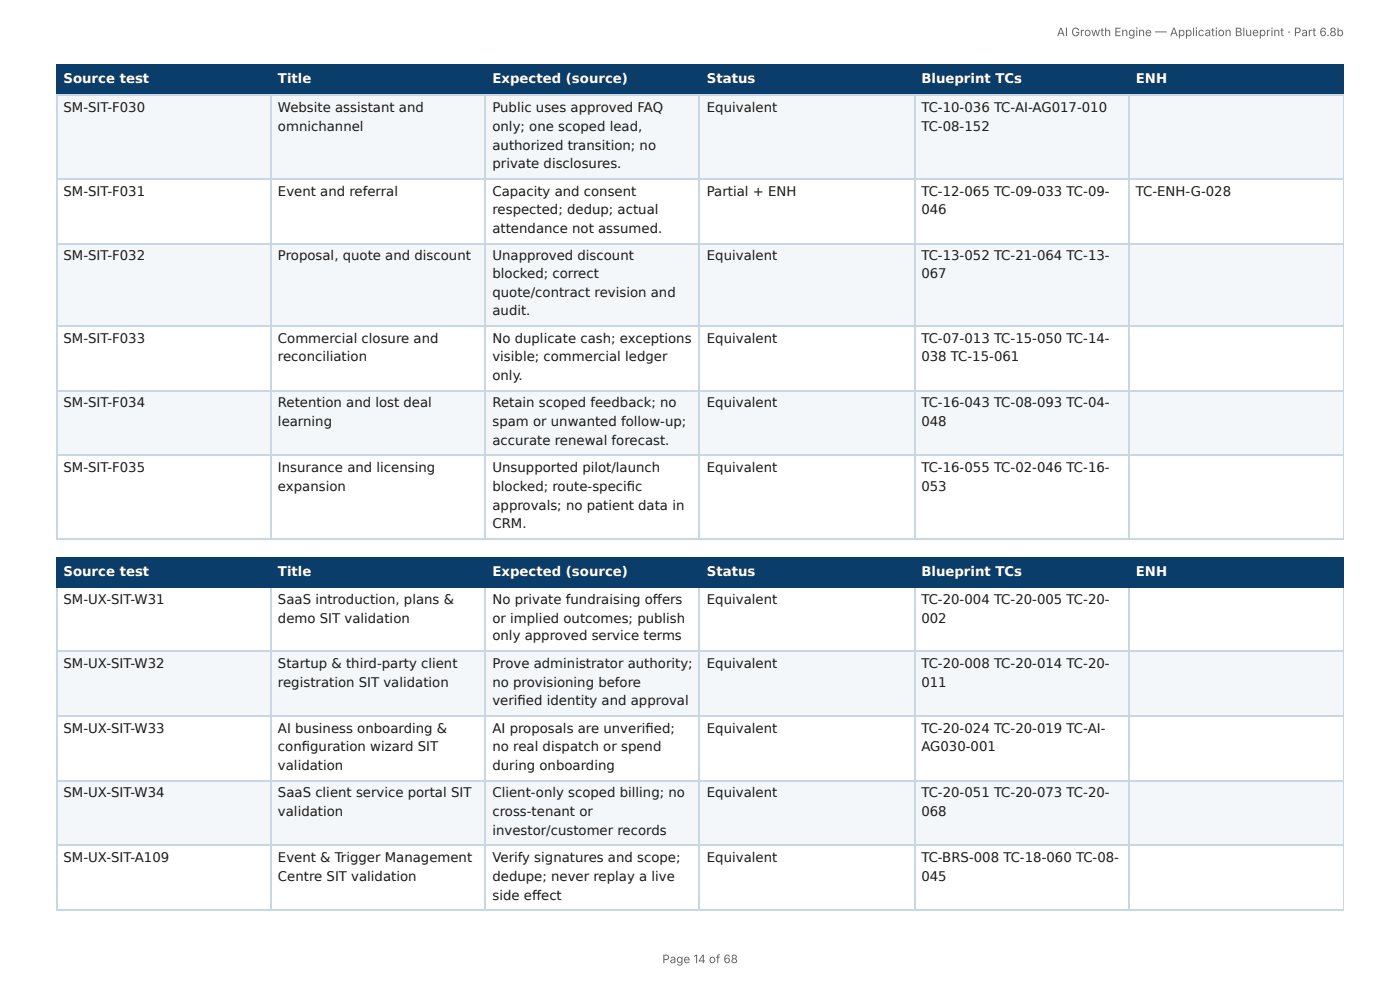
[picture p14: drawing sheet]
<svg xmlns="http://www.w3.org/2000/svg" width="297mm" height="210mm" viewBox="0 0 297 210" stroke-linecap="round" stroke-linejoin="round" font-family="sans-serif">
<defs><g id="words">
<g font-size="2.8" fill="#fff">
<text x="13.5" y="17.7">Source test</text>
<text x="59" y="17.7">Title</text>
<text x="104.6" y="17.7">Expected (source)</text>
<text x="150.1" y="17.7">Status</text>
<text x="195.7" y="17.7">Blueprint TCs</text>
<text x="241.2" y="17.7">ENH</text>
<text x="13.5" y="122.2">Source test</text>
<text x="59" y="122.2">Title</text>
<text x="104.6" y="122.2">Expected (source)</text>
<text x="150.1" y="122.2">Status</text>
<text x="195.7" y="122.2">Blueprint TCs</text>
<text x="241.2" y="122.2">ENH</text>
</g>
<g font-size="2.8" fill="#1a1a1a">
<text x="13.5" y="23.8">SM-SIT-F030</text>
<text x="59" y="23.8">Website assistant and</text>
<text x="104.6" y="23.8">Public uses approved FAQ</text>
<text x="150.1" y="23.8">Equivalent</text>
<text x="195.7" y="23.8">TC-10-036 TC-AI-AG017-010</text>
<text x="59" y="27.8">omnichannel</text>
<text x="104.6" y="27.8">only; one scoped lead,</text>
<text x="195.7" y="27.8">TC-08-152</text>
<text x="104.6" y="31.8">authorized transition; no</text>
<text x="104.6" y="35.7">private disclosures.</text>
<text x="13.5" y="41.5">SM-SIT-F031</text>
<text x="59" y="41.5">Event and referral</text>
<text x="104.6" y="41.5">Capacity and consent</text>
<text x="150.1" y="41.5">Partial + ENH</text>
<text x="195.7" y="41.5">TC-12-065 TC-09-033 TC-09-</text>
<text x="241.2" y="41.5">TC-ENH-G-028</text>
<text x="104.6" y="45.5">respected; dedup; actual</text>
<text x="195.7" y="45.5">046</text>
<text x="104.6" y="49.5">attendance not assumed.</text>
<text x="13.5" y="55.3">SM-SIT-F032</text>
<text x="59" y="55.3">Proposal, quote and discount</text>
<text x="104.6" y="55.3">Unapproved discount</text>
<text x="104.6" y="59">blocked; correct</text>
<text x="150.1" y="55.3">Equivalent</text>
<text x="195.7" y="55.3">TC-13-052 TC-21-064 TC-13-</text>
<text x="195.7" y="59">067</text>
<text x="104.6" y="63">quote/contract revision and</text>
<text x="104.6" y="66.9">audit.</text>
<text x="13.5" y="72.8">SM-SIT-F033</text>
<text x="59" y="72.8">Commercial closure and</text>
<text x="59" y="76.7">reconciliation</text>
<text x="104.6" y="72.8">No duplicate cash; exceptions</text>
<text x="104.6" y="76.7">visible; commercial ledger</text>
<text x="150.1" y="72.8">Equivalent</text>
<text x="195.7" y="72.8">TC-07-013 TC-15-050 TC-14-</text>
<text x="195.7" y="76.7">038 TC-15-061</text>
<text x="104.6" y="80.7">only.</text>
<text x="13.5" y="86.5">SM-SIT-F034</text>
<text x="59" y="86.5">Retention and lost deal</text>
<text x="104.6" y="86.5">Retain scoped feedback; no</text>
<text x="150.1" y="86.5">Equivalent</text>
<text x="195.7" y="86.5">TC-16-043 TC-08-093 TC-04-</text>
<text x="59" y="90.5">learning</text>
<text x="104.6" y="90.5">spam or unwanted follow-up;</text>
<text x="104.6" y="94.5">accurate renewal forecast.</text>
<text x="195.7" y="90.5">048</text>
<text x="13.5" y="100.3">SM-SIT-F035</text>
<text x="59" y="100.3">Insurance and licensing</text>
<text x="104.6" y="100.3">Unsupported pilot/launch</text>
<text x="150.1" y="100.3">Equivalent</text>
<text x="195.7" y="100.3">TC-16-055 TC-02-046 TC-16-</text>
<text x="59" y="104.2">expansion</text>
<text x="104.6" y="104.2">blocked; route-specifi c</text>
<text x="195.7" y="104.2">053</text>
<text x="104.6" y="108.2">approvals; no patient data in</text>
<text x="104.6" y="112.2">CRM.</text>
<text x="13.5" y="128.3">SM-UX-SIT-W31</text>
<text x="59" y="128.3">SaaS introduction, plans &amp;</text>
<text x="104.6" y="128.3">No private fundraising off ers</text>
<text x="150.1" y="128.3">Equivalent</text>
<text x="195.7" y="128.3">TC-20-004 TC-20-005 TC-20-</text>
<text x="59" y="132.3">demo SIT validation</text>
<text x="104.6" y="132.3">or implied outcomes; publish</text>
<text x="104.6" y="136">only approved service terms</text>
<text x="195.7" y="132.3">002</text>
<text x="13.5" y="141.8">SM-UX-SIT-W32</text>
<text x="59" y="141.8">Startup &amp; third-party client</text>
<text x="104.6" y="141.8">Prove administrator authority;</text>
<text x="150.1" y="141.8">Equivalent</text>
<text x="195.7" y="141.8">TC-20-008 TC-20-014 TC-20-</text>
<text x="59" y="145.8">registration SIT validation</text>
<text x="104.6" y="145.8">no provisioning before</text>
<text x="104.6" y="149.8">verifi ed identity and approval</text>
<text x="195.7" y="145.8">011</text>
<text x="13.5" y="155.6">SM-UX-SIT-W33</text>
<text x="59" y="155.6">AI business onboarding &amp;</text>
<text x="104.6" y="155.6">AI proposals are unverifi ed;</text>
<text x="150.1" y="155.6">Equivalent</text>
<text x="195.7" y="155.6">TC-20-024 TC-20-019 TC-AI-</text>
<text x="59" y="159.5">confi guration wizard SIT</text>
<text x="104.6" y="159.5">no real dispatch or spend</text>
<text x="195.7" y="159.5">AG030-001</text>
<text x="59" y="163.5">validation</text>
<text x="104.6" y="163.5">during onboarding</text>
<text x="13.5" y="169.3">SM-UX-SIT-W34</text>
<text x="59" y="169.3">SaaS client service portal SIT</text>
<text x="59" y="173.3">validation</text>
<text x="104.6" y="169.3">Client-only scoped billing; no</text>
<text x="104.6" y="173.3">cross-tenant or</text>
<text x="150.1" y="169.3">Equivalent</text>
<text x="195.7" y="169.3">TC-20-051 TC-20-073 TC-20-</text>
<text x="195.7" y="173.3">068</text>
<text x="104.6" y="177.3">investor/customer records</text>
<text x="13.5" y="183.1">SM-UX-SIT-A109</text>
<text x="59" y="183.1">Event &amp; Trigger Management</text>
<text x="104.6" y="183.1">Verify signatures and scope;</text>
<text x="150.1" y="183.1">Equivalent</text>
<text x="195.7" y="183.1">TC-BRS-008 TC-18-060 TC-08-</text>
<text x="59" y="187.1">Centre SIT validation</text>
<text x="104.6" y="187.1">dedupe; never replay a live</text>
<text x="104.6" y="191">side eff ect</text>
<text x="195.7" y="187.1">045</text>
</g>
<g font-size="2.5" fill="#666">
<text x="224.5" y="7.7">AI Growth Engine — Application Blueprint · Part 6.8b</text>
<text x="140.7" y="204.5">Page 14 of 68</text>
</g>
</g></defs>
<g fill="#0b3d6b">
<path d="M12.2 14h45.5v6.1h-45.5z"/>
<path d="M57.7 14h45.5v6.1h-45.5z"/>
<path d="M103.2 14h45.5v6.1h-45.5z"/>
<path d="M148.7 14h45.5v6.1h-45.5z"/>
<path d="M194.2 14h45.5v6.1h-45.5z"/>
<path d="M239.7 14h45.7v6.1h-45.7z"/>
</g>
<g fill="#f4f7fa">
<path d="M12.2 20.1h45.5v17.7h-45.5z"/>
<path d="M57.7 20.1h45.5v17.7h-45.5z"/>
<path d="M103.2 20.1h45.5v17.7h-45.5z"/>
<path d="M148.7 20.1h45.5v17.7h-45.5z"/>
<path d="M194.2 20.1h45.5v17.7h-45.5z"/>
<path d="M239.7 20.1h45.7v17.7h-45.7z"/>
<path d="M12.2 51.6h45.5v17.7h-45.5z"/>
<path d="M57.7 51.6h45.5v17.7h-45.5z"/>
<path d="M103.2 51.6h45.5v17.7h-45.5z"/>
<path d="M148.7 51.6h45.5v17.7h-45.5z"/>
<path d="M194.2 51.6h45.5v17.7h-45.5z"/>
<path d="M239.7 51.6h45.7v17.7h-45.7z"/>
<path d="M12.2 83.1h45.5v13.5h-45.5z"/>
<path d="M57.7 83.1h45.5v13.5h-45.5z"/>
<path d="M103.2 83.1h45.5v13.5h-45.5z"/>
<path d="M148.7 83.1h45.5v13.5h-45.5z"/>
<path d="M194.2 83.1h45.5v13.5h-45.5z"/>
<path d="M239.7 83.1h45.7v13.5h-45.7z"/>
</g>
<path d="M11.9 13.9h273.5M12 13.8v6.6M57.5 13.8v6.6M103.1 13.8v6.6M148.6 13.8v6.6M194.3 13.8v6.6M239.8 13.8v6.6M11.9 20.2h273.5" fill="none" stroke="#0b3d6b" stroke-width=".26"/>
<path d="M285.3 13.8v6.6" fill="none" stroke="#0b3d6b" stroke-width=".21"/>
<g fill="none" stroke="#c9d6e3" stroke-width=".26">
<path d="M11.9 20.2h273.5M11.9 38h273.5M12 20.4v94.2M57.5 20.4v94.2M103.1 20.4v94.2M148.6 20.4v94.2M194.3 20.4v94.2M239.8 20.4v94.2M11.9 51.7h273.5M11.9 69.2h273.5M11.9 82.9h273.5M11.9 96.7h273.5"/>
<path d="M11.9 114.4h273.5"/>
</g>
<path d="M285.3 20.4v94.2" fill="none" stroke="#c9d6e3" stroke-width=".21"/>
<g fill="#0b3d6b">
<path d="M12.2 118.3h45.5v6.3h-45.5z"/>
<path d="M57.7 118.3h45.5v6.3h-45.5z"/>
<path d="M103.2 118.3h45.5v6.3h-45.5z"/>
<path d="M148.7 118.3h45.5v6.3h-45.5z"/>
<path d="M194.2 118.3h45.5v6.3h-45.5z"/>
<path d="M239.7 118.3h45.7v6.3h-45.7z"/>
</g>
<g fill="#f4f7fa">
<path d="M12.2 138.4h45.5v13.7h-45.5z"/>
<path d="M57.7 138.4h45.5v13.7h-45.5z"/>
<path d="M103.2 138.4h45.5v13.7h-45.5z"/>
<path d="M148.7 138.4h45.5v13.7h-45.5z"/>
<path d="M194.2 138.4h45.5v13.7h-45.5z"/>
<path d="M239.7 138.4h45.7v13.7h-45.7z"/>
<path d="M12.2 165.9h45.5v13.5h-45.5z"/>
<path d="M57.7 165.9h45.5v13.5h-45.5z"/>
<path d="M103.2 165.9h45.5v13.5h-45.5z"/>
<path d="M148.7 165.9h45.5v13.5h-45.5z"/>
<path d="M194.2 165.9h45.5v13.5h-45.5z"/>
<path d="M239.7 165.9h45.7v13.5h-45.7z"/>
</g>
<path d="M11.9 118.4h273.5M12 118.3v6.6M57.5 118.3v6.6M103.1 118.3v6.6M148.6 118.3v6.6M194.3 118.3v6.6M239.8 118.3v6.6M11.9 124.8h273.5" fill="none" stroke="#0b3d6b" stroke-width=".26"/>
<path d="M285.3 118.3v6.6" fill="none" stroke="#0b3d6b" stroke-width=".21"/>
<path d="M11.9 138.2h273.5M12 124.9v68.2M57.5 124.9v68.2M103.1 124.9v68.2M148.6 124.9v68.2M194.3 124.9v68.2M239.8 124.9v68.2M11.9 152h273.5M11.9 165.8h273.5M11.9 179.5h273.5M11.9 193.3h273.5" fill="none" stroke="#c9d6e3" stroke-width=".26"/>
<path d="M285.3 124.9v68.2" fill="none" stroke="#c9d6e3" stroke-width=".21"/>
<use href="#words"/>
</svg>
